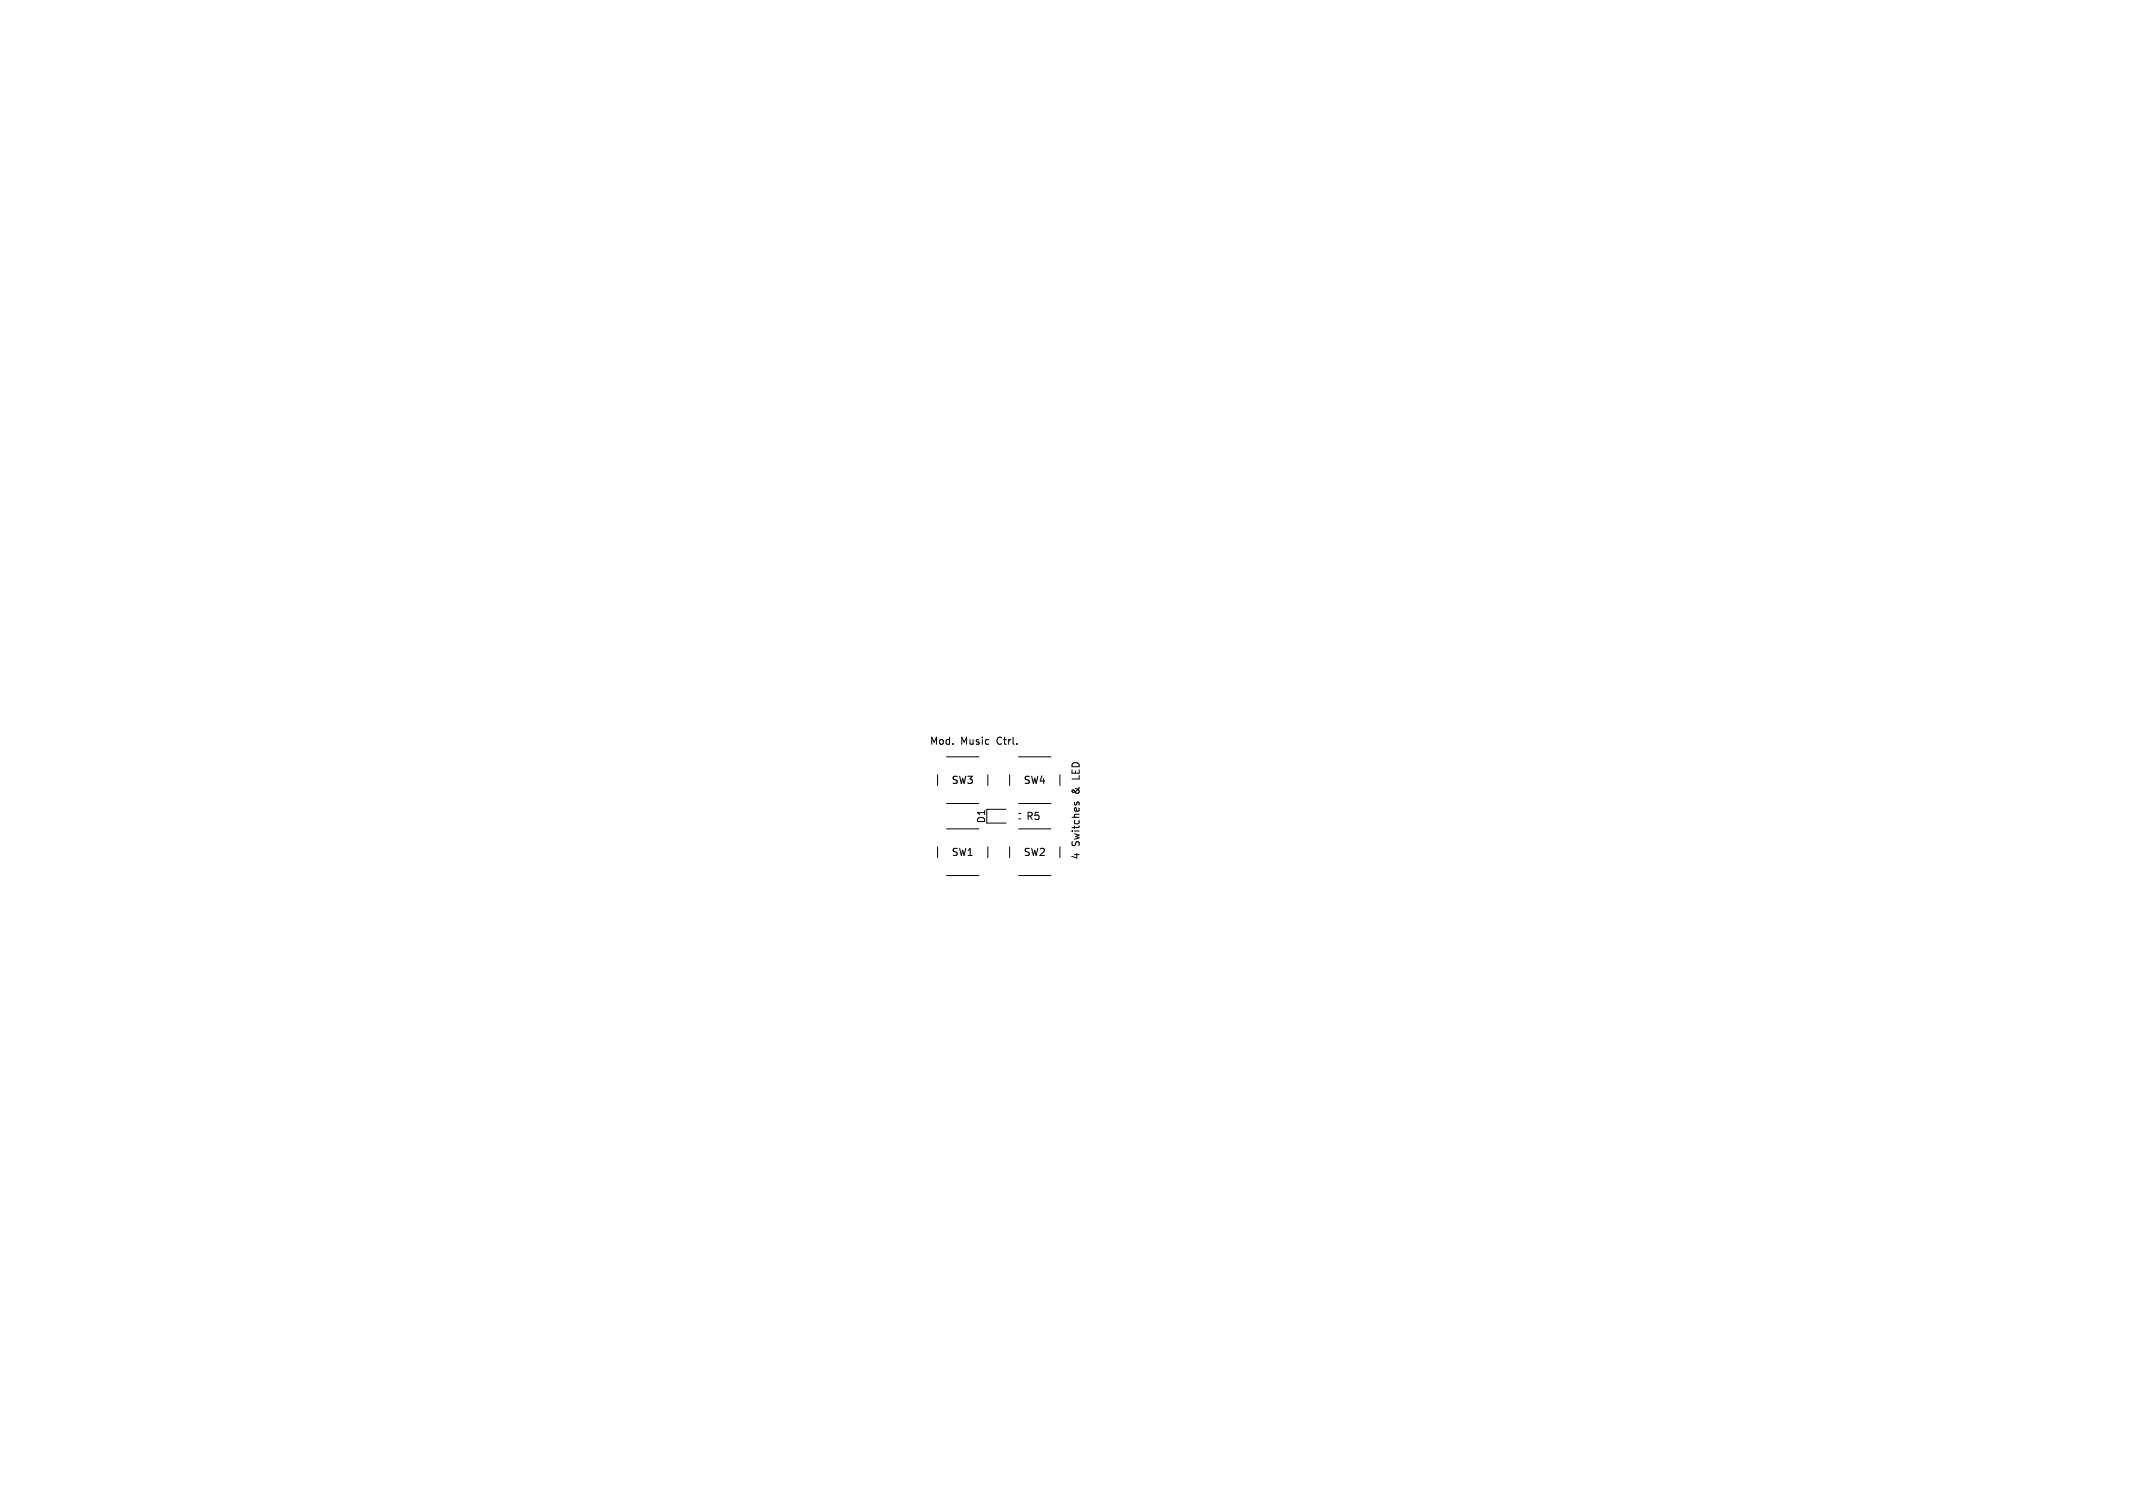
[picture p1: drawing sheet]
<svg xmlns="http://www.w3.org/2000/svg" width="297mm" height="210mm" viewBox="0 0 297 210" stroke-linecap="round" stroke-linejoin="round" font-family="sans-serif">
<defs><g id="words">
<g font-size="1.4">
<text x="129.4" y="104">Mod.</text>
<text x="133.8" y="104">Music</text>
<text x="138.9" y="104">Ctrl.</text>
<text x="132.4" y="109.4">SW3</text>
<text x="142.4" y="109.4">SW4</text>
<text x="150.6" y="110.5" transform="rotate(-90 150.6 110.5)">&amp;</text>
<text x="150.6" y="108.3" transform="rotate(-90 150.6 108.3)">LED</text>
<text x="132.4" y="119.4">SW1</text>
<text x="137.3" y="114.7" transform="rotate(-90 137.3 114.7)">D1</text>
<text x="142.5" y="119.4">SW2</text>
<text x="142.8" y="114.4">R5</text>
<text x="150.6" y="119.8" transform="rotate(-90 150.6 119.8)">4</text>
<text x="150.6" y="117.9" transform="rotate(-90 150.6 117.9)">Switches</text>
</g>
</g></defs>
<g fill="none" stroke="#000" stroke-width=".14">
<path d="M130.5 107.9v1.5M130.5 117.9v1.5M131.8 111.9h4.5M131.8 105.4h4.5M131.8 115.4h4.5M137.5 107.9v1.5M137.5 117.9v1.5M140.1 112.7h-2.7v1.9h2.7M140.6 107.9v1.5M140.6 117.9v1.5M141.8 113.3h.3M141.8 114h.3"/>
<path d="M141.8 111.9h4.5M141.8 105.4h4.5M141.8 115.4h4.5M147.6 107.9v1.5M147.6 117.9v1.5M149.6 111.7v.3M149.9 112l.1-.3h.1l.2 .1v.2M131.8 121.9h4.5M141.8 121.9h4.5"/>
</g>
<use href="#words"/>
</svg>
